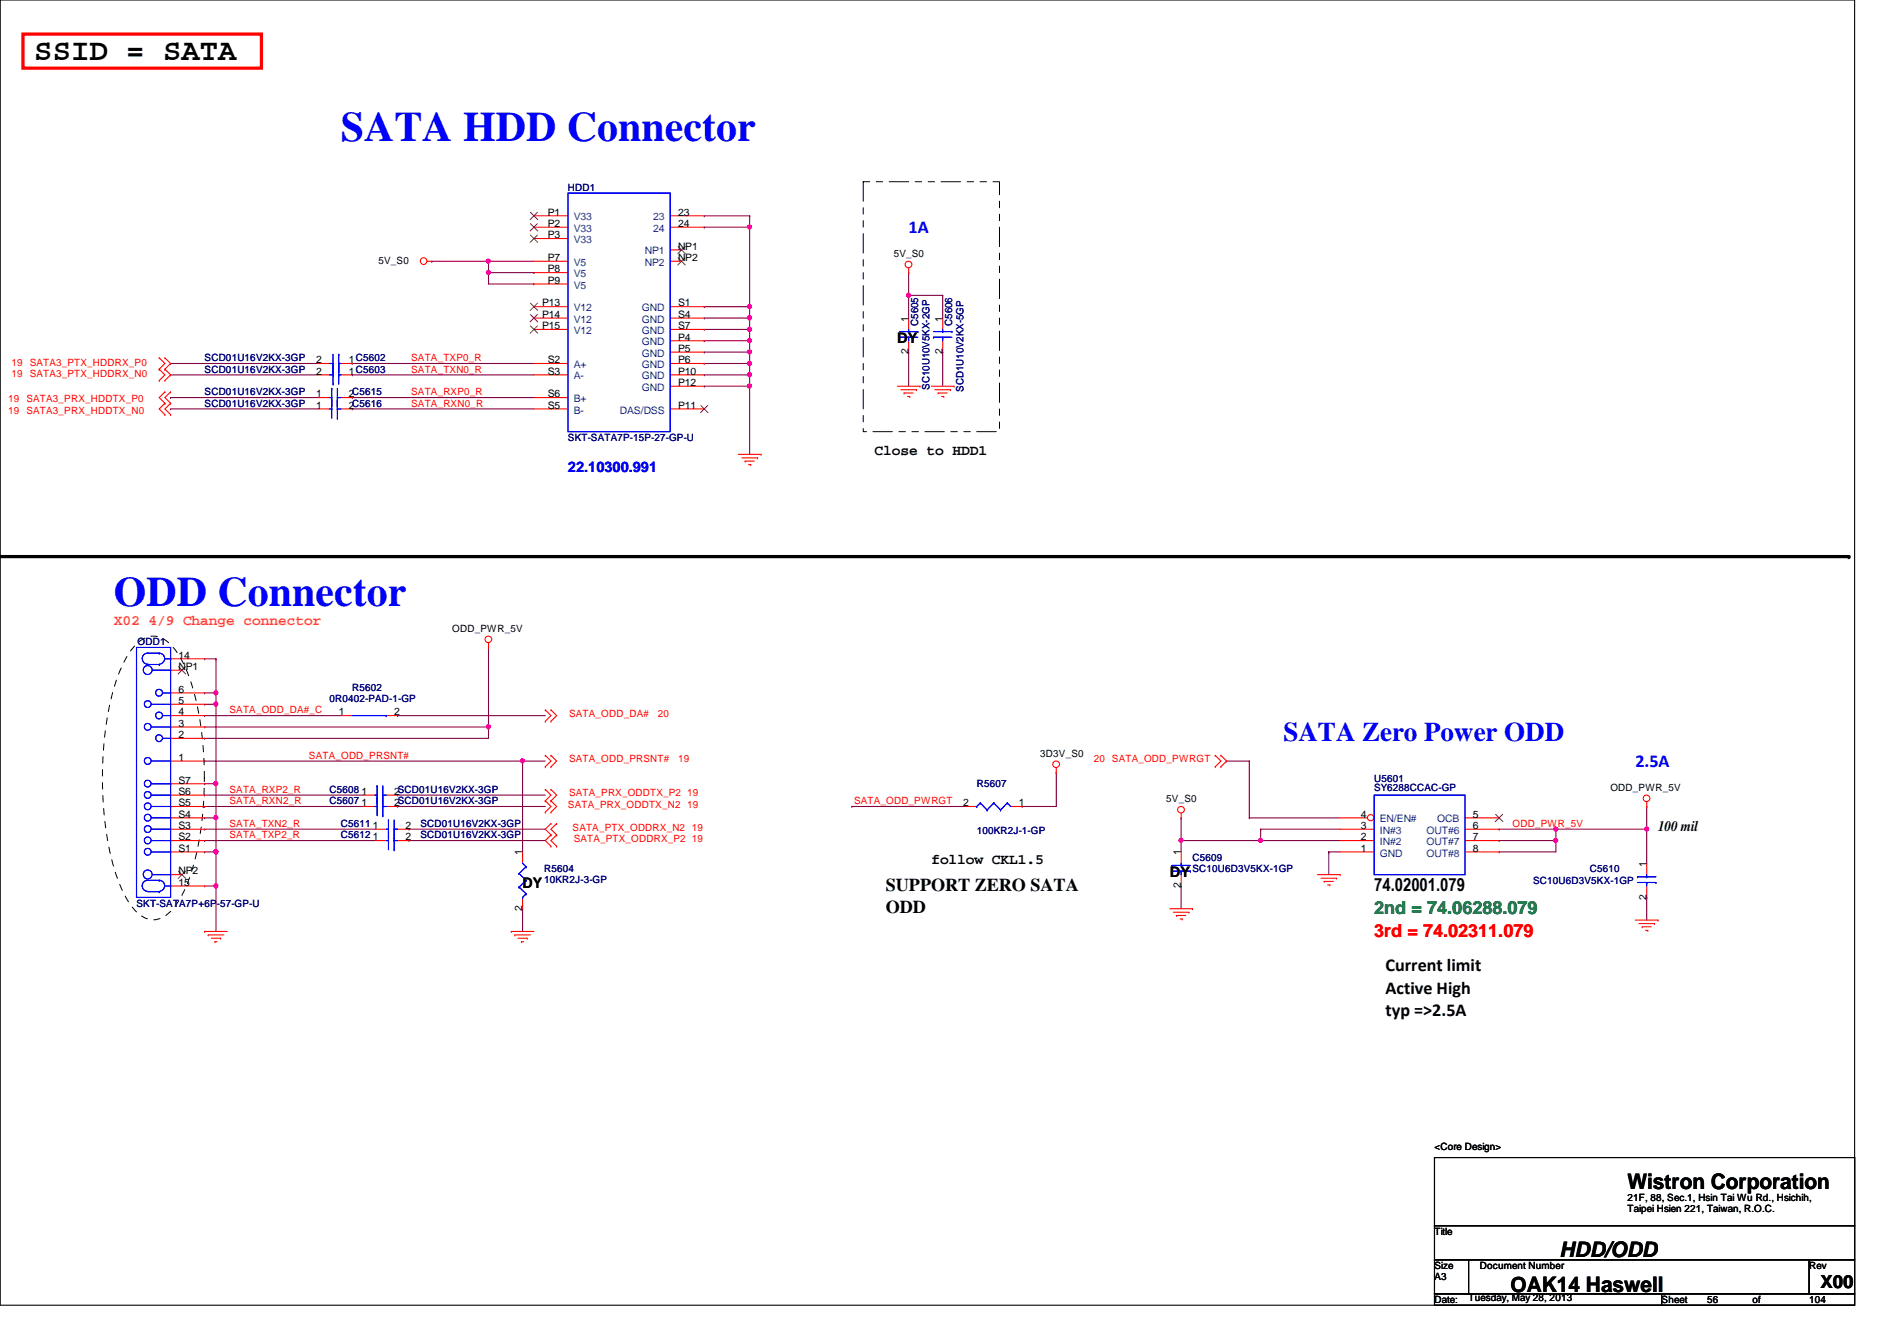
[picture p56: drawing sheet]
<svg xmlns="http://www.w3.org/2000/svg" width="297mm" height="210mm" viewBox="0 0 297 210" stroke-linecap="round" stroke-linejoin="round" font-family="sans-serif">
<defs><g id="words">
<g font-size="6.6" fill="#00f">
<text x="53.4" y="22">SATA HDD Connector</text>
<text x="17.8" y="94.9">ODD Connector</text>
</g>
<text font-size="4.8" x="5.4" y="9.4">SSID = SATA</text>
<text font-size="4.2" fill="#00f" x="201" y="115.9">SATA Zero Power ODD</text>
<g font-size="3.3">
<text x="254.8" y="186.1">Wistron Corporation</text>
<text x="244.2" y="196.7">HDD/ODD</text>
<text x="236.5" y="202.3">OAK14 Haswell</text>
</g>
<g font-size="2.8" fill="#00f">
<text x="142.3" y="36.5">1A</text>
<text x="256.1" y="120.1">2.5A</text>
</g>
<g font-size="2.8">
<text x="138.7" y="139.5">SUPPORT ZERO SATA</text>
<text x="138.7" y="142.8">ODD</text>
<text x="215.2" y="139.5">74.02001.079</text>
<text x="217" y="152.1">Current limit</text>
<text x="217" y="155.5">Active High</text>
<text x="217" y="159">typ =&gt;2.5A</text>
<text x="285.1" y="201.6">X00</text>
</g>
<text font-size="2.8" fill="#008000" x="215.2" y="143.1">2nd = 74.06288.079</text>
<text font-size="2.8" fill="#f00" x="215.2" y="146.6">3rd = 74.02311.079</text>
<g font-size="2.3">
<text x="140.5" y="53.7">DY</text>
<text x="136.9" y="71.2">Close to HDD1</text>
<text x="259.6" y="130.1">100 mil</text>
<text x="145.8" y="135.2">follow CKL1.5</text>
<text x="183.2" y="137.2">DY</text>
<text x="81.8" y="139">DY</text>
</g>
<text font-size="2.3" fill="#00f" x="88.9" y="74">22.10300.991</text>
<text font-size="2.3" fill="#ff8000" x="17.8" y="97.9">X02 4/9 Change connector</text>
<g font-size="1.6" fill="#000080">
<text x="88.9" y="29.9">HDD1</text>
<text x="143.8" y="51" transform="rotate(-90 143.8 51)">C5605</text>
<text x="149.1" y="51" transform="rotate(-90 149.1 51)">C5606</text>
<text x="32" y="58.3">SCD01U16V2KX-3GP</text>
<text x="32" y="56.6">SCD01U16V2KX-3GP</text>
<text x="32" y="61.9">SCD01U16V2KX-3GP</text>
<text x="32" y="63.7">SCD01U16V2KX-3GP</text>
<text x="145.5" y="61" transform="rotate(-90 145.5 61)">SC10U10V5KX-2GP</text>
<text x="150.9" y="61.3" transform="rotate(-90 150.9 61.3)">SCD1U10V2KX-5GP</text>
<text x="88.9" y="69">SKT-SATA7P-15P-27-GP-U</text>
<text x="21.5" y="101">ODD1</text>
<text x="51.6" y="109.9">0R0402-PAD-1-GP</text>
<text x="55.2" y="108.1">R5602</text>
<text x="51.6" y="124.1">C5608</text>
<text x="51.6" y="125.9">C5607</text>
<text x="152.9" y="123.2">R5607</text>
<text x="215.2" y="122.3">U5601</text>
<text x="215.2" y="123.8">SY6288CCAC-GP</text>
<text x="53.4" y="131.2">C5612</text>
<text x="53.4" y="129.5">C5611</text>
<text x="65.8" y="131.2">SCD01U16V2KX-3GP</text>
<text x="65.8" y="129.5">SCD01U16V2KX-3GP</text>
<text x="152.9" y="130.5">100KR2J-1-GP</text>
<text x="85.2" y="136.6">R5604</text>
<text x="186.7" y="134.8">C5609</text>
<text x="186.7" y="136.6">SC10U6D3V5KX-1GP</text>
<text x="249" y="136.6">C5610</text>
<text x="21.4" y="141.9">SKT-SATA7P+6P-57-GP-U</text>
<text x="85.2" y="138.2">10KR2J-3-GP</text>
<text x="240.1" y="138.3">SC10U6D3V5KX-1GP</text>
</g>
<g font-size="1.6">
<text x="85.8" y="33.7">P1</text>
<text x="85.8" y="35.5">P2</text>
<text x="106.2" y="33.7">23</text>
<text x="106.2" y="35.5">24</text>
<text x="59.3" y="41.3">5V_S0</text>
<text x="85.8" y="37.3">P3</text>
<text x="85.8" y="40.9">P7</text>
<text x="106.2" y="39.1">NP1</text>
<text x="106.2" y="40.9">NP2</text>
<text x="140" y="40.2">5V_S0</text>
<text x="84.9" y="48">P13</text>
<text x="85.8" y="42.6">P8</text>
<text x="85.8" y="44.4">P9</text>
<text x="106.2" y="48">S1</text>
<text x="84.9" y="49.7">P14</text>
<text x="84.9" y="51.5">P15</text>
<text x="106.2" y="49.7">S4</text>
<text x="106.2" y="51.5">S7</text>
<text x="106.2" y="53.3">P4</text>
<text x="142.2" y="50.3" transform="rotate(-90 142.2 50.3)">1</text>
<text x="147.6" y="50.3" transform="rotate(-90 147.6 50.3)">1</text>
<text x="49.5" y="58.6">2</text>
<text x="49.5" y="56.9">2</text>
<text x="54.6" y="58.6">1C5603</text>
<text x="54.6" y="56.9">1C5602</text>
<text x="85.8" y="56.9">S2</text>
<text x="85.8" y="58.6">S3</text>
<text x="106.2" y="55.1">P5</text>
<text x="106.2" y="56.9">P6</text>
<text x="106.2" y="58.6">P10</text>
<text x="142.2" y="55.5" transform="rotate(-90 142.2 55.5)">2</text>
<text x="147.6" y="55.5" transform="rotate(-90 147.6 55.5)">2</text>
<text x="49.5" y="62.2">1</text>
<text x="49.5" y="64">1</text>
<text x="54.6" y="62.2">2C5615</text>
<text x="54.6" y="64">2C5616</text>
<text x="85.8" y="62.2">S6</text>
<text x="85.8" y="64">S5</text>
<text x="106.2" y="64">P11</text>
<text x="106.2" y="60.4">P12</text>
<text x="70.8" y="98.9">ODD_PWR_5V</text>
<text x="27.9" y="103.1">14</text>
<text x="27.9" y="104.9">NP1</text>
<text x="27.9" y="108.4">6</text>
<text x="27.9" y="110.2">5</text>
<text x="27.9" y="112">4</text>
<text x="27.9" y="113.7">3</text>
<text x="53" y="112">1</text>
<text x="61.7" y="112">2</text>
<text x="27.9" y="115.5">2</text>
<text x="27.9" y="119.1">1</text>
<text x="162.9" y="118.4">3D3V_S0</text>
<text x="27.9" y="122.6">S7</text>
<text x="27.9" y="124.4">S6</text>
<text x="56.6" y="124.4">1</text>
<text x="61.7" y="124.4">2SCD01U16V2KX-3GP</text>
<text x="182.6" y="125.6">5V_S0</text>
<text x="252.2" y="123.8">ODD_PWR_5V</text>
<text x="27.9" y="126.2">S5</text>
<text x="27.9" y="128">S4</text>
<text x="27.9" y="129.8">S3</text>
<text x="27.9" y="131.5">S2</text>
<text x="56.6" y="126.2">1</text>
<text x="58.4" y="131.5">1</text>
<text x="58.4" y="129.8">1</text>
<text x="61.7" y="126.2">2SCD01U16V2KX-3GP</text>
<text x="63.5" y="131.5">2</text>
<text x="63.5" y="129.8">2</text>
<text x="150.8" y="126.2">2</text>
<text x="159.5" y="126.2">1</text>
<text x="213.1" y="131.5">2</text>
<text x="213.1" y="129.8">3</text>
<text x="213.1" y="128">4</text>
<text x="230.6" y="128">5</text>
<text x="230.6" y="129.8">6</text>
<text x="230.6" y="131.5">7</text>
<text x="27.9" y="133.3">S1</text>
<text x="27.9" y="136.9">NP2</text>
<text x="81.8" y="133.9" transform="rotate(-90 81.8 133.9)">1</text>
<text x="184.9" y="133.9" transform="rotate(-90 184.9 133.9)">1</text>
<text x="213.1" y="133.3">1</text>
<text x="230.6" y="133.3">8</text>
<text x="257.8" y="135.7" transform="rotate(-90 257.8 135.7)">1</text>
<text x="27.9" y="138.6">15</text>
<text x="81.8" y="142.6" transform="rotate(-90 81.8 142.6)">2</text>
<text x="184.9" y="139" transform="rotate(-90 184.9 139)">2</text>
<text x="257.8" y="140.8" transform="rotate(-90 257.8 140.8)">2</text>
<text x="224.6" y="180">&lt;Core Design&gt;</text>
<text x="254.8" y="188">21F, 88, Sec.1, Hsin Tai Wu Rd., Hsichih,</text>
<text x="254.8" y="189.8">Taipei Hsien 221, Taiwan, R.O.C.</text>
<text x="224.6" y="193.3">Title</text>
<text x="224.6" y="198.6">Size</text>
<text x="224.6" y="204">Date:</text>
<text x="224.6" y="200.4">A3</text>
<text x="230" y="203.6">Tuesday, May 28, 2013</text>
<text x="231.7" y="198.6">Document Number</text>
<text x="260.2" y="204">Sheet</text>
<text x="267.3" y="204">56</text>
<text x="274.4" y="204">of</text>
<text x="283.3" y="204">104</text>
<text x="283.3" y="198.6">Rev</text>
</g>
<g font-size="1.6" fill="#004080">
<text x="89.8" y="34.5">V33</text>
<text x="102.3" y="34.5">23</text>
<text x="89.8" y="36.3">V33</text>
<text x="89.8" y="38.1">V33</text>
<text x="89.8" y="41.6">V5</text>
<text x="101" y="39.8">NP1</text>
<text x="101" y="41.6">NP2</text>
<text x="102.3" y="36.3">24</text>
<text x="89.8" y="43.4">V5</text>
<text x="89.8" y="45.2">V5</text>
<text x="89.8" y="48.7">V12</text>
<text x="89.8" y="50.5">V12</text>
<text x="89.8" y="52.3">V12</text>
<text x="100.5" y="48.7">GND</text>
<text x="100.5" y="50.5">GND</text>
<text x="100.5" y="52.3">GND</text>
<text x="89.8" y="57.6">A+</text>
<text x="89.8" y="59.4">A-</text>
<text x="100.5" y="54.1">GND</text>
<text x="100.5" y="55.8">GND</text>
<text x="100.5" y="57.6">GND</text>
<text x="100.5" y="59.4">GND</text>
<text x="89.8" y="62.9">B+</text>
<text x="89.8" y="64.7">B-</text>
<text x="97.1" y="64.7">DAS/DSS</text>
<text x="100.5" y="61.2">GND</text>
<text x="216.1" y="130.5">IN#3</text>
<text x="216.1" y="128.7">EN/EN#</text>
<text x="223.3" y="130.5">OUT#6</text>
<text x="225" y="128.7">OCB</text>
<text x="216.1" y="134.1">GND</text>
<text x="216.1" y="132.3">IN#2</text>
<text x="223.3" y="132.3">OUT#7</text>
<text x="223.3" y="134.1">OUT#8</text>
</g>
<g font-size="1.6" fill="#f00">
<text x="1.8" y="57.3">19 SATA3_PTX_HDDRX_P0</text>
<text x="1.8" y="59.1">19 SATA3_PTX_HDDRX_N0</text>
<text x="64.4" y="56.6">SATA_TXP0_R</text>
<text x="64.4" y="58.3">SATA_TXN0_R</text>
<text x="1.3" y="62.9">19</text>
<text x="1.3" y="64.7">19</text>
<text x="4.1" y="62.9">SATA3_PRX_HDDTX_P0</text>
<text x="4.1" y="64.7">SATA3_PRX_HDDTX_N0</text>
<text x="64.4" y="61.9">SATA_RXP0_R</text>
<text x="64.4" y="63.7">SATA_RXN0_R</text>
<text x="35.9" y="111.7">SATA_ODD_DA#_C</text>
<text x="89.1" y="112.2">SATA_ODD_DA#</text>
<text x="103" y="112.2">20</text>
<text x="48.4" y="118.8">SATA_ODD_PRSNT#</text>
<text x="89.1" y="119.3">SATA_ODD_PRSNT#</text>
<text x="106.2" y="119.3">19</text>
<text x="171.3" y="119.3">20 SATA_ODD_PWRGT</text>
<text x="35.9" y="124.1">SATA_RXP2_R</text>
<text x="35.9" y="125.9">SATA_RXN2_R</text>
<text x="89.1" y="124.7">SATA_PRX_ODDTX_P2 19</text>
<text x="133.7" y="125.9">SATA_ODD_PWRGT</text>
<text x="35.9" y="131.2">SATA_TXP2_R</text>
<text x="35.9" y="129.5">SATA_TXN2_R</text>
<text x="88.9" y="126.4">SATA_PRX_ODDTX_N2 19</text>
<text x="89.7" y="130">SATA_PTX_ODDRX_N2 19</text>
<text x="89.8" y="131.8">SATA_PTX_ODDRX_P2 19</text>
<text x="236.9" y="129.5">ODD_PWR_5V</text>
</g>
</g></defs>
<path d="M0 0h290.4v204.3h-290.4z" fill="none" stroke="#000" stroke-width=".17"/>
<g fill="none" stroke="#800040" stroke-width=".17">
<path d="M195.6 119.1h.1M195.6 119.1v8.9M185 131.6h.1M185 128h.1M185 128v5.3M195.6 128h.1M195.6 128h14.2M197.4 129.8h.1M197.4 129.8h12.4M197.4 129.8v1.8h-12.4M234.7 133.3h.1M243.6 131.6h.1"/>
<path d="M243.6 131.6v1.7h-8.9"/>
</g>
<circle cx="184.9" cy="131.5" r=".32" fill="#f0f"/>
<circle cx="184.9" cy="131.5" r=".32" fill="none" stroke="#f0f" stroke-width=".17"/>
<path d="M234.7 129.8h.1M234.7 129.8h8.9" fill="none" stroke="#800040" stroke-width=".17"/>
<circle cx="243.6" cy="129.8" r=".32" fill="#f0f"/>
<circle cx="243.6" cy="129.8" r=".32" fill="none" stroke="#f0f" stroke-width=".17"/>
<path d="M185 138.7h.1M185 138.7v3.5M234.7 131.6h.1M234.7 131.6h8.9" fill="none" stroke="#800040" stroke-width=".17"/>
<circle cx="243.6" cy="131.5" r=".32" fill="#f0f"/>
<circle cx="243.6" cy="131.5" r=".32" fill="none" stroke="#f0f" stroke-width=".17"/>
<path d="M197.4 131.6h.1M197.4 131.6h12.4" fill="none" stroke="#800040" stroke-width=".17"/>
<circle cx="197.4" cy="131.5" r=".32" fill="#f0f"/>
<circle cx="197.4" cy="131.5" r=".32" fill="none" stroke="#f0f" stroke-width=".17"/>
<path d="M208.1 133.3h.1M208.1 133.3h1.7M208.1 133.3v3.6M243.6 129.8h.1M243.6 129.8v1.8M257.8 129.8h.1M257.8 129.8v5.3M257.8 140.5h.1M257.8 140.5v3.5" fill="none" stroke="#800040" stroke-width=".17"/>
<circle cx="257.8" cy="129.8" r=".32" fill="#f0f"/>
<circle cx="257.8" cy="129.8" r=".32" fill="none" stroke="#f0f" stroke-width=".17"/>
<g fill="none" stroke="#800040" stroke-width=".17">
<path d="M142.3 46.2h.1M142.3 55.1h.1M142.3 46.2v3.6M142.3 55.1v5.4M142.3 46.2h5.3M147.6 46.2h.1M147.6 55.1h.1M147.6 46.2v3.6M147.6 55.1v5.4M192.1 119.1h.1M192.1 119.1h3.5M133.4 126.2h.1"/>
<path d="M133.4 126.2h17.8M160.1 126.2h.1M165.4 120.9h.1M165.4 120.9v5.3h-5.3M243.6 129.8h.1M257.8 126.2h.1M257.8 126.2v3.6h-14.2"/>
</g>
<circle cx="142.3" cy="46.2" r=".32" fill="#f0f"/>
<circle cx="142.3" cy="46.2" r=".32" fill="none" stroke="#f0f" stroke-width=".17"/>
<g fill="none" stroke="#800040" stroke-width=".17">
<path d="M26.7 56.9h.1M26.7 58.7h.1M26.7 56.9h23.1M26.7 58.7h23.1M55.2 56.9h.1M55.2 58.7h.1M55.2 56.9h28.4M55.2 58.7h28.4M117.4 58.7h.1M117.4 58.7v1.8M142.3 42.7h.1M142.3 42.7v3.5"/>
<path d="M26.7 62.2h.1M26.7 64h.1M26.7 62.2h23.1M26.7 64h23.1M55.2 62.2h.1M55.2 64h.1M55.2 62.2h28.4M55.2 64h28.4"/>
</g>
<circle cx="117.4" cy="58.6" r=".32" fill="#f0f"/>
<circle cx="117.4" cy="58.6" r=".32" fill="none" stroke="#f0f" stroke-width=".17"/>
<path d="M117.4 56.9h.1M117.4 49.8h.1M117.4 49.8v1.8M117.4 56.9v1.8" fill="none" stroke="#800040" stroke-width=".17"/>
<circle cx="117.4" cy="49.8" r=".32" fill="#f0f"/>
<circle cx="117.4" cy="49.8" r=".32" fill="none" stroke="#f0f" stroke-width=".17"/>
<path d="M117.4 48h.1M117.4 48v1.8" fill="none" stroke="#800040" stroke-width=".17"/>
<circle cx="117.4" cy="48" r=".32" fill="#f0f"/>
<circle cx="117.4" cy="48" r=".32" fill="none" stroke="#f0f" stroke-width=".17"/>
<path d="M117.4 55.1h.1M117.4 55.1v1.8" fill="none" stroke="#800040" stroke-width=".17"/>
<circle cx="117.4" cy="55.1" r=".32" fill="#f0f"/>
<circle cx="117.4" cy="55.1" r=".32" fill="none" stroke="#f0f" stroke-width=".17"/>
<path d="M117.4 53.3h.1M117.4 51.6h.1M117.4 51.6v3.5" fill="none" stroke="#800040" stroke-width=".17"/>
<circle cx="117.4" cy="51.5" r=".32" fill="#f0f"/>
<circle cx="117.4" cy="51.5" r=".32" fill="none" stroke="#f0f" stroke-width=".17"/>
<path d="M110.3 49.8h.1M110.3 51.6h.1M110.3 58.7h.1M110.3 53.3h.1M110.3 49.8h7.1M110.3 51.6h7.1M110.3 58.7h7.1M110.3 53.3h7.1M110.3 60.5h.1M110.3 60.5h7.1" fill="none" stroke="#800040" stroke-width=".17"/>
<circle cx="117.4" cy="53.3" r=".32" fill="#f0f"/>
<circle cx="117.4" cy="53.3" r=".32" fill="none" stroke="#f0f" stroke-width=".17"/>
<path d="M110.3 55.1h.1M110.3 48h.1M110.3 56.9h.1M110.3 55.1h7.1M110.3 48h7.1M110.3 56.9h7.1" fill="none" stroke="#800040" stroke-width=".17"/>
<circle cx="117.4" cy="56.9" r=".32" fill="#f0f"/>
<circle cx="117.4" cy="56.9" r=".32" fill="none" stroke="#f0f" stroke-width=".17"/>
<path d="M67.6 40.9h.1M67.6 40.9h16M76.5 40.9h.1M76.5 40.9v1.8" fill="none" stroke="#800040" stroke-width=".17"/>
<circle cx="76.5" cy="40.9" r=".32" fill="#f0f"/>
<circle cx="76.5" cy="40.9" r=".32" fill="none" stroke="#f0f" stroke-width=".17"/>
<path d="M76.5 42.7h.1M76.5 42.7v1.7M76.5 42.7h7.1M83.6 42.7h.1" fill="none" stroke="#800040" stroke-width=".17"/>
<circle cx="76.5" cy="42.6" r=".32" fill="#f0f"/>
<circle cx="76.5" cy="42.6" r=".32" fill="none" stroke="#f0f" stroke-width=".17"/>
<path d="M76.5 44.4h7.1M83.6 44.4h.1M117.4 60.5h.1M117.4 60.5v10.6" fill="none" stroke="#800040" stroke-width=".17"/>
<circle cx="117.4" cy="60.4" r=".32" fill="#f0f"/>
<circle cx="117.4" cy="60.4" r=".32" fill="none" stroke="#f0f" stroke-width=".17"/>
<path d="M110.3 35.6h.1M110.3 33.8h.1M110.3 35.6h7.1M110.3 33.8h7.1M117.4 33.8h.1M117.4 35.6h.1M117.4 33.8v14.2" fill="none" stroke="#800040" stroke-width=".17"/>
<circle cx="117.4" cy="35.5" r=".32" fill="#f0f"/>
<circle cx="117.4" cy="35.5" r=".32" fill="none" stroke="#f0f" stroke-width=".17"/>
<path d="M32 103.1h.1M32 103.1h1.8M33.8 108.5h.1M33.8 108.5v1.7" fill="none" stroke="#800040" stroke-width=".17"/>
<circle cx="33.8" cy="108.4" r=".32" fill="#f0f"/>
<circle cx="33.8" cy="108.4" r=".32" fill="none" stroke="#f0f" stroke-width=".17"/>
<path d="M32 122.7h.1M32 122.7h1.8M33.8 128h.1M33.8 128v5.3" fill="none" stroke="#800040" stroke-width=".17"/>
<circle cx="33.8" cy="133.3" r=".32" fill="#f0f"/>
<circle cx="33.8" cy="133.3" r=".32" fill="none" stroke="#f0f" stroke-width=".17"/>
<circle cx="33.8" cy="128" r=".32" fill="#f0f"/>
<circle cx="33.8" cy="128" r=".32" fill="none" stroke="#f0f" stroke-width=".17"/>
<path d="M81.8 119.1h.1M81.8 119.1h3.6" fill="none" stroke="#800040" stroke-width=".17"/>
<circle cx="81.8" cy="119.1" r=".32" fill="#f0f"/>
<circle cx="81.8" cy="119.1" r=".32" fill="none" stroke="#f0f" stroke-width=".17"/>
<g fill="none" stroke="#800040" stroke-width=".17">
<path d="M32 119.1h.1M32 110.2h.1M32 119.1h49.8M32 110.2h1.8M33.8 110.2h.1M33.8 110.2v12.5M81.8 119.1h.1M81.8 119.1v14.2M32 124.5h.1M32 138.7h.1M32 124.5h24.9M32 138.7h1.8"/>
<path d="M33.8 138.7h.1M33.8 138.7v7.1M62.3 124.5h.1M62.3 124.5h23.1M81.8 142.2h.1M81.8 142.2v3.6"/>
</g>
<circle cx="33.8" cy="122.7" r=".32" fill="#f0f"/>
<circle cx="33.8" cy="122.7" r=".32" fill="none" stroke="#f0f" stroke-width=".17"/>
<circle cx="33.8" cy="110.2" r=".32" fill="#f0f"/>
<circle cx="33.8" cy="110.2" r=".32" fill="none" stroke="#f0f" stroke-width=".17"/>
<path d="M32 115.6h.1M32 113.8h.1M32 115.6h44.5M62.3 112h.1M62.3 112h23.1M76.5 101.3h.1M76.5 101.3v12.5h-44.5M32 133.3h.1M32 133.3h1.8" fill="none" stroke="#800040" stroke-width=".17"/>
<circle cx="76.5" cy="113.8" r=".32" fill="#f0f"/>
<circle cx="76.5" cy="113.8" r=".32" fill="none" stroke="#f0f" stroke-width=".17"/>
<path d="M76.5 113.8h.1M76.5 113.8v1.8M33.8 133.3h.1M33.8 133.3v5.4" fill="none" stroke="#800040" stroke-width=".17"/>
<circle cx="33.8" cy="138.7" r=".32" fill="#f0f"/>
<circle cx="33.8" cy="138.7" r=".32" fill="none" stroke="#f0f" stroke-width=".17"/>
<circle cx="33.8" cy="133.3" r=".32" fill="#f0f"/>
<circle cx="33.8" cy="133.3" r=".32" fill="none" stroke="#f0f" stroke-width=".17"/>
<g fill="none" stroke="#800040" stroke-width=".17">
<path d="M32 108.5h.1M32 112h.1M32 112h21.4M33.8 103.1h.1M33.8 103.1v5.4h-1.8M32 131.6h.1M32 129.8h.1M32 128h.1M32 126.2h.1M32 129.8h26.7M32 131.6h26.7M32 126.2h24.9"/>
<path d="M33.8 122.7h.1M33.8 122.7v5.3h-1.8M62.3 126.2h.1M62.3 126.2h23.1M64 129.8h.1M64 131.6h.1M64 129.8h21.4M64 131.6h21.4"/>
</g>
<g fill="none" stroke="#f00" stroke-width=".17">
<path d="M24.9 56h.1M24.9 57.8h.1M24.9 59.6h.1M24.9 56l.9 .9-.9 .9M24.9 57.8l.9 .9-.9 .9M25.8 57.8h.1M25.8 56h.1M25.8 59.6h.1M25.8 56l.9 .9-.9 .9M25.8 57.8l.9 .9-.9 .9M66.9 40.9h.7M67.6 40.9h.1"/>
<path d="M142.3 42.7h.1M142.3 42v.7M147.6 49.8v1.8M147.6 53.3v1.8M25.8 61.3h.1M25.8 63.1h.1M25.8 64.9h.1M25.8 61.3l-.9 .9 .9 .9M25.8 63.1l-.9 .9 .9 .9M26.7 61.3h.1M26.7 63.1h.1M26.7 64.9h.1"/>
<path d="M26.7 61.3l-.9 .9 .9 .9M26.7 63.1l-.9 .9 .9 .9M115.6 71.1h3.6M116.2 71.7h2.4M116.7 72.2h.1M116.7 72.2h1.4M117.2 72.7h.4M117.6 72.7h.1M118.6 71.7h.1M119.2 71.1h.1M140.5 60.5h3.6M141.1 61h2.4"/>
<path d="M141.6 61.5h.1M141.6 61.5h1.4M142.1 62.1h.3M142.4 62.1h.1M143.5 61h.1M144.1 60.5h.1M145.8 60.5h3.6M146.4 61h2.4M146.9 61.5h.1M146.9 61.5h1.4M147.4 62.1h.4M147.8 62.1h.1"/>
<path d="M148.8 61h.1M149.4 60.5h.1M76.5 101.3h.1M76.5 100.6v.7M85.4 112.9h.1M85.4 111.1h.1M85.4 118.2h.1M85.4 111.1l.9 .9-.9 .9M85.4 118.2l.9 .9-.9 .9M86.3 112.9h.1M86.3 111.1h.1M86.3 118.2h.1"/>
<path d="M86.3 111.1l.9 .9-.9 .9M86.3 118.2l.9 .9-.9 .9M190.3 118.2h.1M190.3 118.2l.9 .9-.9 .9M191.2 118.2h.1M191.2 118.2l.9 .9-.9 .9M56.9 124.5h1.8M60.5 124.5h1.8M85.4 125.3h.1M85.4 123.6h.1M85.4 120h.1M85.4 127.1h.1"/>
<path d="M85.4 123.6l.9 .9-.9 .8M85.4 125.3l.9 .9-.9 .9M86.3 125.3h.1M86.3 123.6h.1M86.3 120h.1M86.3 128.9h.1M86.3 130.7h.1M86.3 132.5h.1M86.3 127.1h.1M86.3 123.6l.9 .9-.9 .8M86.3 128.9l-.9 .9 .9 .9M86.3 130.7l-.9 .9 .9 .9"/>
<path d="M86.3 125.3l.9 .9-.9 .9M87.2 130.7h.1M87.2 128.9h.1M87.2 132.5h.1M87.2 128.9l-.9 .9 .9 .9M87.2 130.7l-.9 .9 .9 .9M165.4 120.9h.1M165.4 120.2v.7M185 128h.1M185 127.3v.7M190.3 120h.1M191.2 120h.1"/>
<path d="M206.3 136.9h3.5M206.8 137.5h2.5M207.3 138h.1M207.3 138h1.5M207.9 138.5h.3M208.2 138.5h.1M209.3 137.5h.1M209.8 136.9h.1M209.8 133.3h5.4M209.8 131.6h5.4M209.8 129.8h5.4M257.8 126.2h.1"/>
<path d="M257.8 125.5v.7M257.8 135.1v1.8M257.8 138.7v1.8M32 145.8h.1M32 145.8h3.6M32.6 146.3h.1M32.6 146.3h2.4M33.1 146.9h1.4M33.7 147.4h.1M33.7 147.4h.3M34.5 146.9h.1M80 145.8h.1"/>
<path d="M80 145.8h3.6M80.6 146.3h.1M80.6 146.3h2.5M81.1 146.9h1.4M81.7 147.4h.1M81.7 147.4h.3M82.5 146.9h.1M183.2 142.2h3.5M183.7 142.8h2.5M184.2 143.3h.1M184.2 143.3h1.5M184.8 143.8h.3"/>
<path d="M185.1 143.8h.1M186.2 142.8h.1M186.7 142.2h.1M256.1 144h3.5M256.6 144.6h2.5M257.1 145.1h.1M257.1 145.1h1.5M257.7 145.6h.3M258 145.6h.1M259.1 144.6h.1M259.6 144h.1"/>
<circle cx="66.3" cy="40.9" r=".52"/>
<circle cx="142.3" cy="41.4" r=".52"/>
<circle cx="76.5" cy="100.1" r=".52"/>
<circle cx="165.4" cy="119.6" r=".52"/>
<circle cx="184.9" cy="126.7" r=".52"/>
<circle cx="257.8" cy="125" r=".52"/>
</g>
<path d="M224.6 181.2h65.8v10.7h-65.8zM224.6 191.9h65.8v5.3h-65.8zM224.6 197.2h5.4v5.3h-5.4zM230 197.2h53.3v5.3h-53.3zM283.3 197.2h7.1v5.3h-7.1zM224.6 202.5h35.6v1.8h-35.6zM260.2 202.5h30.2v1.8h-30.2z" fill="none" stroke="#000" stroke-width=".17"/>
<path d="M3.6 5.3h37.3v5.4h-37.3z" fill="none" stroke="#f00" stroke-width=".51"/>
<path d="M0 87.1h289.5" fill="none" stroke="#000" stroke-width=".51"/>
<circle cx="289.5" cy="87.1" r=".25" fill="#000"/>
<path d="M135.2 28.4h21.3v39.2h-21.3z" fill="none" stroke="#000" stroke-width=".16" stroke-dasharray="3 1 1 1 1 1"/>
<path d="M21.6 100.6a3.3 3.3 0 0 1 4.8 0 15.3 15.3 0 0 1 3.8 7 55.4 55.4 0 0 1 0 28.3 15.4 15.4 0 0 1-3.8 7.1 3.3 3.3 0 0 1-4.8 0 15.3 15.3 0 0 1-3.7-7.1 55.9 55.9 0 0 1 0-28.3 15.2 15.2 0 0 1 3.7-7z" fill="none" stroke="#000" stroke-width=".16" stroke-dasharray="1 1 1 1 1 1 1 1"/>
<g fill="none" stroke="#00f" stroke-width=".17">
<path d="M146.2 52.8h.1M146.2 51.9h2.9M146.2 52.8h2.9M147.6 51.9h.1M147.6 52.8h.1M147.6 51.6v.3M147.6 52.8v.5M149.1 51.9h.1M58.7 124.5h.4M59.1 124.5h.1M59.1 123h.1M59.1 123v2.9"/>
<path d="M59.9 124.5h.1M59.9 125.9h.1M59.9 124.5h.6M59.9 123v2.9M256.4 137.2h.1M256.4 137.2h2.9M256.4 138.1h2.9M257.8 137.2h.1M257.8 138.1h.1M257.8 136.9v.3M257.8 138.1v.6M259.3 138.1h.1"/>
</g>
<circle cx="214.6" cy="128" r=".5" fill="#fff"/>
<g fill="none" stroke="#f00" stroke-width=".17">
<path d="M83.6 33.8h5.3M83.6 35.6h5.3M83.6 37.3h5.3M104.9 33.8h5.4M104.9 35.6h5.4M104.9 39.1h1.8M49.8 56.9h1.8M49.8 58.7h1.8M53.4 56.9h1.8M53.4 58.7h1.8M83.6 48h5.3M83.6 49.8h5.3"/>
<path d="M83.6 51.6h5.3M83.6 56.9h5.3M83.6 40.9h5.3M83.6 42.7h5.3M83.6 44.4h5.3M83.6 58.7h5.3M104.9 48h5.4M104.9 49.8h5.4M104.9 51.6h5.4M104.9 53.3h5.4M104.9 55.1h5.4M104.9 56.9h5.4"/>
<path d="M104.9 40.9h1.8M104.9 58.7h5.4M142.3 49.8v1.8M142.3 53.3v1.8M49.8 64h1.8M49.8 62.2h1.8M53.4 64h1.8M53.4 62.2h1.8M83.6 64h5.3M83.6 62.2h5.3M104.9 64h5.4M104.9 60.5h5.4"/>
<path d="M26.7 112h5.3M26.7 103.1h5.3M26.7 104.9h1.8M26.7 108.5h5.3M26.7 110.2h5.3M26.7 113.8h5.3M26.7 115.6h5.3M26.7 119.1h5.3M53.4 112h1.8M60.5 112h1.8M26.7 128h5.3M26.7 129.8h5.3"/>
<path d="M26.7 131.6h5.3M26.7 133.3h5.3M26.7 126.2h5.3M26.7 122.7h5.3M26.7 124.5h5.3M26.7 136.9h1.8M26.7 138.7h5.3M56.9 126.2h1.8M58.7 129.8h1.8M58.7 131.6h1.8M60.5 126.2h1.8M62.3 129.8h1.7"/>
<path d="M62.3 131.6h1.7M81.8 133.3v1.8M151.2 126.2h1.7M158.3 126.2h1.8M185 133.3v1.8M185 136.9v1.8M209.8 128h4.3M229.4 128h5.3M229.4 129.8h5.3M229.4 131.6h5.3M229.4 133.3h5.3M81.8 140.5v1.7"/>
<circle cx="214.6" cy="128" r=".5"/>
</g>
<g fill="none" stroke="#804000" stroke-width=".16">
<path d="M83.1 33.2l1.1 1.2M83.1 35l1.1 1.2M83.1 36.8l1.1 1.1M84.2 33.2l-1.2 1.2M84.2 35l-1.2 1.2M84.2 36.8l-1.2 1.1M106.2 38.6l1.1 1.1M107.3 38.6l-1.2 1.1M83.1 47.5l1.1 1.1M83.1 49.2l1.1 1.2M83.1 51l1.1 1.2M84.2 47.5l-1.2 1.1"/>
<path d="M84.2 49.2l-1.2 1.2M84.2 51l-1.2 1.2M106.2 40.3l1.1 1.2M107.3 40.3l-1.2 1.2M109.7 63.5l1.2 1.1M110.8 63.5l-1.1 1.1M27.9 104.4l1.2 1.1M29 104.4l-1.1 1.1M27.9 136.4l1.2 1.1M29 136.4l-1.1 1.1M234.2 127.5l1.1 1.1M235.3 127.5l-1.2 1.1"/>
</g>
<g fill="none" stroke="#00f" stroke-width=".17">
<path d="M88.9 30.2h16v37.4h-16zM51.6 58.7h.6M51.6 56.9h.6M52.2 58.7h.1M52.2 56.9h.1M52.2 58.3h.1M52.2 55.5v4.6M53 58.7h.1M53 57.2h.1M53 56.9h.1M53 55.5h.1M53 58.7h.4"/>
<path d="M53 55.5v4.6M53 56.9h.4M140.8 52.8h.1M140.8 51.9h2.9M140.8 52.8h2.9M142.3 51.9h.1M142.3 52.8h.1M142.3 51.6v.3M142.3 52.8v.5M143.7 51.9h.1M51.6 62.2h.3M51.6 64h.3"/>
<path d="M51.9 62.2h.1M51.9 60.8h.1M51.9 64h.1M51.9 62.6h.1M51.9 60.8v4.6M52.2 60.1h.1M52.8 62.2h.1M52.8 63.7h.1M52.8 64h.1M52.8 65.4h.1M52.8 62.2h.6M52.8 60.8v4.6"/>
<path d="M52.8 64h.6M21.4 101.3h5.3v39.2h-5.3zM23.2 104h1.7M23.7 110.2h3M23.7 113.8h3M23.7 119.1h3M23.9 104.9h2.8M24.9 102.2h-1.7a.87 .87 0 0 0-.9 .9 .87 .87 0 0 0 .9 .9M24.9 102.2a.87 .87 0 0 1 .9 .9 .87 .87 0 0 1-.9 .9M24.9 104h.1M24.9 102.2h.1M25.5 112h1.2"/>
<path d="M25.5 108.5h1.2M25.5 115.6h1.2M25.8 103.1h.9M26.7 103.1h.1M26.7 104.9h.1M26.7 108.5h.1M26.7 110.2h.1M26.7 112h.1M26.7 113.8h.1M26.7 115.6h.1M26.7 119.1h.1M55.2 112h5.3"/>
<path d="M60.5 112h.1M23.2 139.6h1.7M23.7 126.2h3M23.7 122.7h3M23.7 124.5h3M23.7 128h3M23.7 129.8h3M23.7 131.6h3M23.7 133.3h3M23.9 136.9h2.8M24.9 137.8h-1.7a.87 .87 0 0 0-.9 .9 .87 .87 0 0 0 .9 .8M24.9 139.6h.1"/>
<path d="M24.9 137.8h.1M24.9 137.8a.87 .87 0 0 1 .9 .9 .87 .87 0 0 1-.9 .8M25.8 138.7h.9M26.7 122.7h.1M26.7 124.5h.1M26.7 126.2h.1M26.7 128h.1M26.7 129.8h.1M26.7 131.6h.1M26.7 133.3h.1M26.7 136.9h.1M26.7 138.7h.1"/>
<path d="M58.7 126.2h.4M59.1 126.2h.1M59.1 124.8h.1M59.1 124.8v2.9M59.9 126.2h.1M59.9 127.7h.1M59.9 126.2h.6M59.9 124.8v2.9M60.5 129.8h.3M60.5 131.6h.3M60.8 131.6h.1M60.8 130.1h.1"/>
<path d="M60.8 129.8h.1M60.8 128.4h.1M60.8 128.4v4.6M61.7 131.6h.1M61.7 133h.1M61.7 129.8h.1M61.7 131.2h.1M61.7 129.8h.6M61.7 131.6h.6M61.7 128.4v4.6M81.3 136.7h.1M81.3 138.9h.1"/>
<path d="M81.3 136.7l1.1 1.1M81.3 138.9l1.1 1M81.8 135.1l.6 .6M82.4 135.7h.1M82.4 137.8h.1M82.4 139.9h.1M82.4 135.7l-1.1 1M82.4 137.8l-1.1 1.1M82.4 139.9l-.6 .6M152.9 126.2h.1M153.5 125.7h.1M153.5 125.7l1.1 1.1"/>
<path d="M153.5 125.7l-.6 .5M154.6 126.8h.1M155.6 125.7h.1M155.6 125.7l1.1 1.1M155.6 125.7l-1 1.1M156.7 126.8h.1M157.7 125.7h.1M157.7 125.7l.6 .5M157.7 125.7l-1 1.1M183.5 135.5h.1M183.5 135.5h2.9M183.5 136.4h2.9"/>
<path d="M185 135.5h.1M185 136.4h.1M185 135.1v.4M185 136.4v.5M186.4 136.4h.1M215.2 124.5h14.2v12.4h-14.2zM81.8 140.5h.1"/>
<circle cx="23.1" cy="113.8" r=".54"/>
<circle cx="23.1" cy="110.2" r=".54"/>
<circle cx="23.1" cy="119.1" r=".54"/>
<circle cx="23.1" cy="104.9" r=".7"/>
<circle cx="24.9" cy="108.4" r=".54"/>
<circle cx="24.9" cy="112" r=".54"/>
<circle cx="24.9" cy="115.5" r=".54"/>
<circle cx="23.1" cy="128" r=".54"/>
<circle cx="23.1" cy="122.7" r=".54"/>
<circle cx="23.1" cy="126.2" r=".54"/>
<circle cx="23.1" cy="124.4" r=".54"/>
<circle cx="23.1" cy="129.8" r=".54"/>
<circle cx="23.1" cy="131.5" r=".54"/>
<circle cx="23.1" cy="133.3" r=".54"/>
<circle cx="23.1" cy="136.9" r=".7"/>
</g>
<circle cx="184.9" cy="131.5" r=".32" fill="#f0f"/>
<circle cx="184.9" cy="131.5" r=".32" fill="none" stroke="#f0f" stroke-width=".17"/>
<circle cx="243.6" cy="129.8" r=".32" fill="#f0f"/>
<circle cx="243.6" cy="129.8" r=".32" fill="none" stroke="#f0f" stroke-width=".17"/>
<circle cx="243.6" cy="131.5" r=".32" fill="#f0f"/>
<circle cx="243.6" cy="131.5" r=".32" fill="none" stroke="#f0f" stroke-width=".17"/>
<circle cx="197.4" cy="131.5" r=".32" fill="#f0f"/>
<circle cx="197.4" cy="131.5" r=".32" fill="none" stroke="#f0f" stroke-width=".17"/>
<circle cx="257.8" cy="129.8" r=".32" fill="#f0f"/>
<circle cx="257.8" cy="129.8" r=".32" fill="none" stroke="#f0f" stroke-width=".17"/>
<circle cx="142.3" cy="46.2" r=".32" fill="#f0f"/>
<circle cx="142.3" cy="46.2" r=".32" fill="none" stroke="#f0f" stroke-width=".17"/>
<circle cx="117.4" cy="58.6" r=".32" fill="#f0f"/>
<circle cx="117.4" cy="58.6" r=".32" fill="none" stroke="#f0f" stroke-width=".17"/>
<circle cx="117.4" cy="49.8" r=".32" fill="#f0f"/>
<circle cx="117.4" cy="49.8" r=".32" fill="none" stroke="#f0f" stroke-width=".17"/>
<circle cx="117.4" cy="48" r=".32" fill="#f0f"/>
<circle cx="117.4" cy="48" r=".32" fill="none" stroke="#f0f" stroke-width=".17"/>
<circle cx="117.4" cy="55.1" r=".32" fill="#f0f"/>
<circle cx="117.4" cy="55.1" r=".32" fill="none" stroke="#f0f" stroke-width=".17"/>
<circle cx="117.4" cy="51.5" r=".32" fill="#f0f"/>
<circle cx="117.4" cy="51.5" r=".32" fill="none" stroke="#f0f" stroke-width=".17"/>
<circle cx="117.4" cy="53.3" r=".32" fill="#f0f"/>
<circle cx="117.4" cy="53.3" r=".32" fill="none" stroke="#f0f" stroke-width=".17"/>
<circle cx="117.4" cy="56.9" r=".32" fill="#f0f"/>
<circle cx="117.4" cy="56.9" r=".32" fill="none" stroke="#f0f" stroke-width=".17"/>
<circle cx="76.5" cy="40.9" r=".32" fill="#f0f"/>
<circle cx="76.5" cy="40.9" r=".32" fill="none" stroke="#f0f" stroke-width=".17"/>
<circle cx="76.5" cy="42.6" r=".32" fill="#f0f"/>
<circle cx="76.5" cy="42.6" r=".32" fill="none" stroke="#f0f" stroke-width=".17"/>
<circle cx="117.4" cy="60.4" r=".32" fill="#f0f"/>
<circle cx="117.4" cy="60.4" r=".32" fill="none" stroke="#f0f" stroke-width=".17"/>
<circle cx="117.4" cy="35.5" r=".32" fill="#f0f"/>
<circle cx="117.4" cy="35.5" r=".32" fill="none" stroke="#f0f" stroke-width=".17"/>
<circle cx="33.8" cy="108.4" r=".32" fill="#f0f"/>
<circle cx="33.8" cy="108.4" r=".32" fill="none" stroke="#f0f" stroke-width=".17"/>
<circle cx="33.8" cy="133.3" r=".32" fill="#f0f"/>
<circle cx="33.8" cy="133.3" r=".32" fill="none" stroke="#f0f" stroke-width=".17"/>
<circle cx="33.8" cy="128" r=".32" fill="#f0f"/>
<circle cx="33.8" cy="128" r=".32" fill="none" stroke="#f0f" stroke-width=".17"/>
<circle cx="81.8" cy="119.1" r=".32" fill="#f0f"/>
<circle cx="81.8" cy="119.1" r=".32" fill="none" stroke="#f0f" stroke-width=".17"/>
<circle cx="33.8" cy="122.7" r=".32" fill="#f0f"/>
<circle cx="33.8" cy="122.7" r=".32" fill="none" stroke="#f0f" stroke-width=".17"/>
<circle cx="33.8" cy="110.2" r=".32" fill="#f0f"/>
<circle cx="33.8" cy="110.2" r=".32" fill="none" stroke="#f0f" stroke-width=".17"/>
<circle cx="76.5" cy="113.8" r=".32" fill="#f0f"/>
<circle cx="76.5" cy="113.8" r=".32" fill="none" stroke="#f0f" stroke-width=".17"/>
<circle cx="33.8" cy="138.7" r=".32" fill="#f0f"/>
<circle cx="33.8" cy="138.7" r=".32" fill="none" stroke="#f0f" stroke-width=".17"/>
<circle cx="33.8" cy="133.3" r=".32" fill="#f0f"/>
<circle cx="33.8" cy="133.3" r=".32" fill="none" stroke="#f0f" stroke-width=".17"/>
<use href="#words"/>
</svg>
